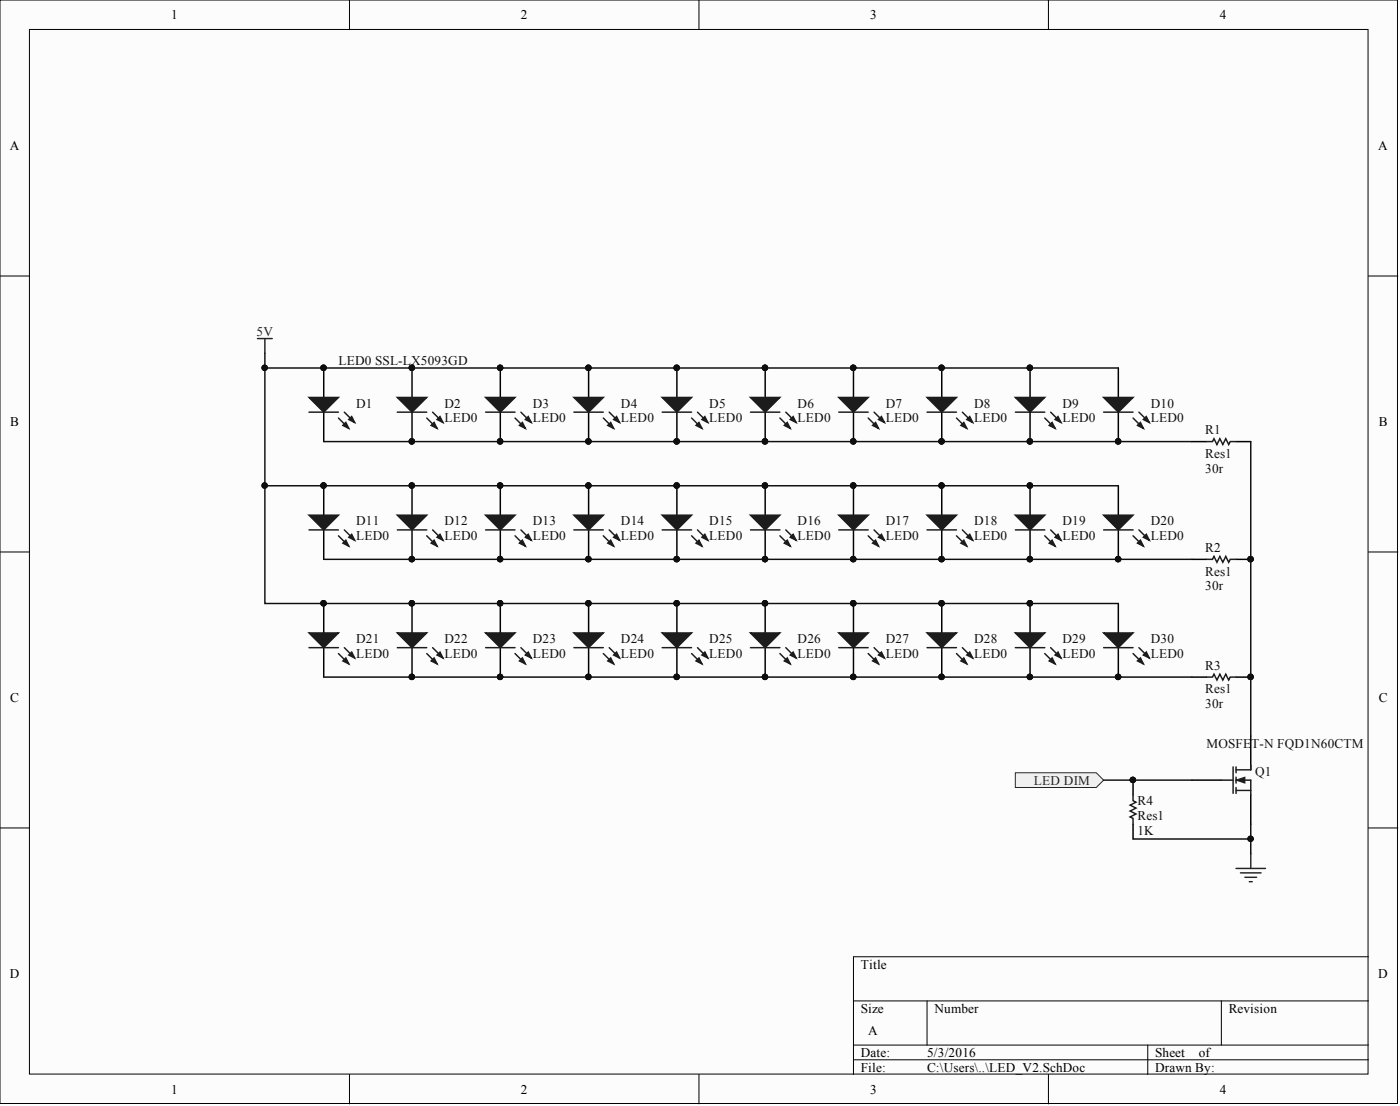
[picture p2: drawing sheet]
<svg xmlns="http://www.w3.org/2000/svg" width="241mm" height="190mm" viewBox="0 0 241 190" stroke-linecap="round" stroke-linejoin="round" font-family="sans-serif">
<defs><g id="words">
<g font-size="2.3">
<text x="29.5" y="3.3">1</text>
<text x="89.8" y="3.3">2</text>
<text x="150" y="3.3">3</text>
<text x="210.3" y="3.3">4</text>
<text x="1.7" y="25.8">A</text>
<text x="237.6" y="25.8">A</text>
<text x="1.8" y="73.4">B</text>
<text x="237.6" y="73.4">B</text>
<text x="1.8" y="120.9">C</text>
<text x="237.6" y="120.9">C</text>
<text x="148.4" y="166.8">Title</text>
<text x="1.7" y="168.4">D</text>
<text x="237.6" y="168.4">D</text>
<text x="148.4" y="174.4">Size</text>
<text x="149.6" y="178.2">A</text>
<text x="161.1" y="174.4">Number</text>
<text x="211.8" y="174.4">Revision</text>
<text x="148.4" y="182">Date:</text>
<text x="148.4" y="184.6">File:</text>
<text x="159.8" y="182">5/3/2016</text>
<text x="159.8" y="184.6">C:\Users\..\LED_V2.SchDoc</text>
<text x="199.1" y="182">Sheet</text>
<text x="199.1" y="184.6">Drawn By:</text>
<text x="206.6" y="182">of</text>
<text x="29.5" y="188.4">1</text>
<text x="89.8" y="188.4">2</text>
<text x="150" y="188.4">3</text>
<text x="210.3" y="188.4">4</text>
</g>
<g font-size="2.3" fill="#262626">
<text x="44.2" y="57.8">5V</text>
<text x="178.2" y="135.1">LED DIM</text>
</g>
<g font-size="2.3" fill="#0e0e0e">
<text x="58.3" y="62.9">LED0 SSL-LX5093GD</text>
<text x="61.4" y="70.2">D1</text>
<text x="76.6" y="70.2">D2</text>
<text x="91.8" y="70.2">D3</text>
<text x="107" y="70.2">D4</text>
<text x="122.2" y="70.2">D5</text>
<text x="137.5" y="70.2">D6</text>
<text x="152.7" y="70.2">D7</text>
<text x="167.9" y="70.2">D8</text>
<text x="183.1" y="70.2">D9</text>
<text x="198.3" y="70.2">D10</text>
<text x="76.6" y="72.8">LED0</text>
<text x="91.8" y="72.8">LED0</text>
<text x="107" y="72.8">LED0</text>
<text x="122.2" y="72.8">LED0</text>
<text x="137.5" y="72.8">LED0</text>
<text x="152.7" y="72.8">LED0</text>
<text x="167.9" y="72.8">LED0</text>
<text x="183.1" y="72.8">LED0</text>
<text x="198.3" y="72.8">LED0</text>
<text x="207.7" y="74.8">R1</text>
<text x="207.7" y="81.4">30r</text>
<text x="207.7" y="78.9">Res1</text>
<text x="61.4" y="90.5">D11</text>
<text x="61.4" y="93">LED0</text>
<text x="76.6" y="90.5">D12</text>
<text x="76.6" y="93">LED0</text>
<text x="91.8" y="90.5">D13</text>
<text x="91.8" y="93">LED0</text>
<text x="107" y="90.5">D14</text>
<text x="107" y="93">LED0</text>
<text x="122.2" y="90.5">D15</text>
<text x="122.2" y="93">LED0</text>
<text x="137.5" y="90.5">D16</text>
<text x="137.5" y="93">LED0</text>
<text x="152.7" y="90.5">D17</text>
<text x="152.7" y="93">LED0</text>
<text x="167.9" y="90.5">D18</text>
<text x="167.9" y="93">LED0</text>
<text x="183.1" y="90.5">D19</text>
<text x="183.1" y="93">LED0</text>
<text x="198.3" y="90.5">D20</text>
<text x="198.3" y="93">LED0</text>
<text x="207.7" y="95.1">R2</text>
<text x="207.7" y="101.7">30r</text>
<text x="207.7" y="99.1">Res1</text>
<text x="61.4" y="110.8">D21</text>
<text x="61.4" y="113.3">LED0</text>
<text x="76.6" y="110.8">D22</text>
<text x="76.6" y="113.3">LED0</text>
<text x="91.8" y="110.8">D23</text>
<text x="91.8" y="113.3">LED0</text>
<text x="107" y="110.8">D24</text>
<text x="107" y="113.3">LED0</text>
<text x="122.2" y="110.8">D25</text>
<text x="122.2" y="113.3">LED0</text>
<text x="137.5" y="110.8">D26</text>
<text x="137.5" y="113.3">LED0</text>
<text x="152.7" y="110.8">D27</text>
<text x="152.7" y="113.3">LED0</text>
<text x="167.9" y="110.8">D28</text>
<text x="167.9" y="113.3">LED0</text>
<text x="183.1" y="110.8">D29</text>
<text x="183.1" y="113.3">LED0</text>
<text x="198.3" y="110.8">D30</text>
<text x="198.3" y="113.3">LED0</text>
<text x="207.7" y="115.4">R3</text>
<text x="207.7" y="119.4">Res1</text>
<text x="207.7" y="121.9">30r</text>
<text x="208" y="128.8">MOSFE</text>
<text x="215.7" y="128.8">T-N FQD1N60CTM</text>
<text x="216.3" y="133.6">Q1</text>
<text x="196.1" y="143.8">1K</text>
<text x="196.1" y="138.7">R4</text>
<text x="196.1" y="141.2">Res1</text>
</g>
</g></defs>
<g fill="#fcfcfc" stroke="#000" stroke-width=".17">
<path d="M0 0h240.9v190.1h-240.9z"/>
<path d="M5.1 5.1h230.7v179.9h-230.7z"/>
</g>
<g fill="none" stroke="#000" stroke-width=".17">
<path d="M60.2 0v5.1M120.5 0v5.1M180.7 0v5.1M0 47.5h5.1M235.9 47.5h5M0 95.1h5.1M235.9 95.1h5M0 142.6h5.1M235.9 142.6h5M147.1 172.4h88.8M159.8 172.4v7.6M210.5 172.4v7.6"/>
<path d="M235.9 164.8h-88.8v20.3M60.2 185.1v5M120.5 185.1v5M147.1 180h88.8M147.1 182.5h88.8M180.7 185.1v5M197.8 180v5.1"/>
</g>
<path d="M44.4 58.3h2.5M45.7 58.3v2.6M213 149.6h5.1M213.8 150.3h3.6M214.6 151.1h2M215.3 151.9h.5M215.6 147v2.6" fill="none" stroke="#262626" stroke-width=".25"/>
<path d="M205.4 134.4h5.1M215.6 126.8v5M215.6 136.9v5.1" fill="none" stroke="#000" stroke-width=".25"/>
<path d="M210.5 134.4h2M212.5 132.1v4.6M213 134.4h2.6v2.5M213 136.1h2.6M213 132.1v1M213 133.9v1M213 135.6v1.1M215.6 131.8v.8h-2.6" fill="none" stroke="#1c1c1c" stroke-width=".25"/>
<path d="M213 134.4l1.6-.5v1z" fill="#1c1c1c" stroke="#1c1c1c" stroke-width=".17"/>
<path d="M175 133.1h13.9l1.3 1.3-1.3 1.2h-13.9z" fill-rule="evenodd" fill="#f0f0f0" stroke="#262626" stroke-width=".17"/>
<g fill="none" stroke="#000" stroke-width=".25">
<path d="M55.8 63.4v5.1M55.8 71v5.1M71 63.4v5.1M71 71v5.1M86.2 63.4v5.1M86.2 71v5.1M101.4 63.4v5.1M101.4 71v5.1M116.7 63.4v5.1M116.7 71v5.1M131.9 63.4v5.1M131.9 71v5.1"/>
<path d="M147.1 63.4v5.1M147.1 71v5.1M162.3 63.4v5.1M162.3 71v5.1M177.5 63.4v5.1M177.5 71v5.1M192.8 63.4v5.1M192.8 71v5.1M205.4 76.1h2.6M213 76.1h2.6M55.8 83.7v5M55.8 91.3v5"/>
<path d="M71 83.7v5M71 91.3v5M86.2 83.7v5M86.2 91.3v5M101.4 83.7v5M101.4 91.3v5M116.7 83.7v5M116.7 91.3v5M131.9 83.7v5M131.9 91.3v5M147.1 83.7v5M147.1 91.3v5"/>
<path d="M162.3 83.7v5M162.3 91.3v5M177.5 83.7v5M177.5 91.3v5M192.8 83.7v5M192.8 91.3v5M205.4 96.3h2.6M213 96.3h2.6M55.8 103.9v5.1M55.8 111.6v5M71 103.9v5.1M71 111.6v5"/>
<path d="M86.2 103.9v5.1M86.2 111.6v5M101.4 103.9v5.1M101.4 111.6v5M116.7 103.9v5.1M116.7 111.6v5M131.9 103.9v5.1M131.9 111.6v5M147.1 103.9v5.1M147.1 111.6v5M162.3 103.9v5.1M162.3 111.6v5"/>
<path d="M177.5 103.9v5.1M177.5 111.6v5M192.8 103.9v5.1M192.8 111.6v5M205.4 116.6h2.6M213 116.6h2.6M195.3 134.4v2.5M195.3 142v2.5"/>
</g>
<g fill="#0e0e0e" stroke="#0e0e0e" stroke-width=".17">
<circle cx="55.8" cy="63.3" r=".47"/>
<circle cx="71" cy="63.3" r=".47"/>
<circle cx="71" cy="76" r=".47"/>
<circle cx="86.2" cy="63.3" r=".47"/>
<circle cx="86.2" cy="76" r=".47"/>
<circle cx="101.4" cy="63.3" r=".47"/>
<circle cx="101.4" cy="76" r=".47"/>
<circle cx="116.6" cy="63.3" r=".47"/>
<circle cx="116.6" cy="76" r=".47"/>
<circle cx="131.8" cy="63.3" r=".47"/>
<circle cx="131.8" cy="76" r=".47"/>
<circle cx="55.8" cy="83.6" r=".47"/>
<circle cx="71" cy="83.6" r=".47"/>
<circle cx="71" cy="96.3" r=".47"/>
<circle cx="86.2" cy="83.6" r=".47"/>
<circle cx="86.2" cy="96.3" r=".47"/>
<circle cx="101.4" cy="83.6" r=".47"/>
<circle cx="101.4" cy="96.3" r=".47"/>
<circle cx="116.6" cy="83.6" r=".47"/>
<circle cx="116.6" cy="96.3" r=".47"/>
<circle cx="131.8" cy="83.6" r=".47"/>
<circle cx="131.8" cy="96.3" r=".47"/>
<circle cx="55.8" cy="103.9" r=".47"/>
<circle cx="71" cy="103.9" r=".47"/>
<circle cx="71" cy="116.6" r=".47"/>
<circle cx="86.2" cy="103.9" r=".47"/>
<circle cx="86.2" cy="116.6" r=".47"/>
<circle cx="101.4" cy="103.9" r=".47"/>
<circle cx="101.4" cy="116.6" r=".47"/>
<circle cx="116.6" cy="103.9" r=".47"/>
<circle cx="116.6" cy="116.6" r=".47"/>
<circle cx="131.8" cy="103.9" r=".47"/>
<circle cx="131.8" cy="116.6" r=".47"/>
<circle cx="147.1" cy="63.3" r=".47"/>
<circle cx="147.1" cy="76" r=".47"/>
<circle cx="162.3" cy="63.3" r=".47"/>
<circle cx="162.3" cy="76" r=".47"/>
<circle cx="177.5" cy="63.3" r=".47"/>
<circle cx="177.5" cy="76" r=".47"/>
<circle cx="147.1" cy="83.6" r=".47"/>
<circle cx="147.1" cy="96.3" r=".47"/>
<circle cx="162.3" cy="83.6" r=".47"/>
<circle cx="162.3" cy="96.3" r=".47"/>
<circle cx="177.5" cy="83.6" r=".47"/>
<circle cx="177.5" cy="96.3" r=".47"/>
<circle cx="147.1" cy="103.9" r=".47"/>
<circle cx="147.1" cy="116.6" r=".47"/>
<circle cx="162.3" cy="103.9" r=".47"/>
<circle cx="162.3" cy="116.6" r=".47"/>
<circle cx="177.5" cy="103.9" r=".47"/>
<circle cx="177.5" cy="116.6" r=".47"/>
<circle cx="192.7" cy="76" r=".47"/>
<circle cx="192.7" cy="96.3" r=".47"/>
<circle cx="192.7" cy="116.6" r=".47"/>
<circle cx="45.6" cy="83.6" r=".47"/>
<circle cx="45.6" cy="63.3" r=".47"/>
<circle cx="215.5" cy="96.3" r=".47"/>
<circle cx="215.5" cy="116.6" r=".47"/>
<circle cx="215.5" cy="144.5" r=".47"/>
<circle cx="195.3" cy="134.3" r=".47"/>
</g>
<g fill="#1c1c1c" stroke="#1c1c1c" stroke-width=".25">
<path d="M53.3 68.5h5l-2.5 2.5z"/>
<path d="M59.1 73.3l.5-.5 .5 1z"/>
<path d="M60.1 72.3l.5-.5 .5 1z"/>
<path d="M68.5 68.5h5.1l-2.6 2.5z"/>
<path d="M74.3 73.3l.5-.5 .5 1z"/>
<path d="M75.3 72.3l.5-.5 .5 1z"/>
<path d="M83.7 68.5h5.1l-2.6 2.5z"/>
<path d="M89.5 73.3l.5-.5 .5 1z"/>
<path d="M90.5 72.3l.6-.5 .5 1z"/>
<path d="M98.9 68.5h5.1l-2.6 2.5z"/>
<path d="M104.7 73.3l.6-.5 .5 1z"/>
<path d="M105.8 72.3l.5-.5 .5 1z"/>
<path d="M114.1 68.5h5.1l-2.5 2.5z"/>
<path d="M120 73.3l.5-.5 .5 1z"/>
<path d="M121 72.3l.5-.5 .5 1z"/>
<path d="M129.3 68.5h5.1l-2.5 2.5z"/>
<path d="M135.2 73.3l.5-.5 .5 1z"/>
<path d="M136.2 72.3l.5-.5 .5 1z"/>
<path d="M53.3 88.7h5l-2.5 2.6z"/>
<path d="M59.1 93.6l.5-.6 .5 1.1z"/>
<path d="M60.1 92.5l.5-.5 .5 1z"/>
<path d="M68.5 88.7h5.1l-2.6 2.6z"/>
<path d="M74.3 93.6l.5-.6 .5 1.1z"/>
<path d="M75.3 92.5l.5-.5 .5 1z"/>
<path d="M83.7 88.7h5.1l-2.6 2.6z"/>
<path d="M89.5 93.6l.5-.6 .5 1.1z"/>
<path d="M90.5 92.5l.6-.5 .5 1z"/>
<path d="M98.9 88.7h5.1l-2.6 2.6z"/>
<path d="M104.7 93.6l.6-.6 .5 1.1z"/>
<path d="M105.8 92.5l.5-.5 .5 1z"/>
<path d="M114.1 88.7h5.1l-2.5 2.6z"/>
<path d="M120 93.6l.5-.6 .5 1.1z"/>
<path d="M121 92.5l.5-.5 .5 1z"/>
<path d="M129.3 88.7h5.1l-2.5 2.6z"/>
<path d="M135.2 93.6l.5-.6 .5 1.1z"/>
<path d="M136.2 92.5l.5-.5 .5 1z"/>
<path d="M53.3 109h5l-2.5 2.6z"/>
<path d="M59.1 113.8l.5-.5 .5 1z"/>
<path d="M60.1 112.8l.5-.5 .5 1z"/>
<path d="M68.5 109h5.1l-2.6 2.6z"/>
<path d="M74.3 113.8l.5-.5 .5 1z"/>
<path d="M75.3 112.8l.5-.5 .5 1z"/>
<path d="M83.7 109h5.1l-2.6 2.6z"/>
<path d="M89.5 113.8l.5-.5 .5 1z"/>
<path d="M90.5 112.8l.6-.5 .5 1z"/>
<path d="M98.9 109h5.1l-2.6 2.6z"/>
<path d="M104.7 113.8l.6-.5 .5 1z"/>
<path d="M105.8 112.8l.5-.5 .5 1z"/>
<path d="M114.1 109h5.1l-2.5 2.6z"/>
<path d="M120 113.8l.5-.5 .5 1z"/>
<path d="M121 112.8l.5-.5 .5 1z"/>
<path d="M129.3 109h5.1l-2.5 2.6z"/>
<path d="M135.2 113.8l.5-.5 .5 1z"/>
<path d="M136.2 112.8l.5-.5 .5 1z"/>
<path d="M144.6 68.5h5l-2.5 2.5z"/>
<path d="M150.4 73.3l.5-.5 .5 1z"/>
<path d="M151.4 72.3l.5-.5 .5 1z"/>
<path d="M159.8 68.5h5.1l-2.6 2.5z"/>
<path d="M165.6 73.3l.5-.5 .5 1z"/>
<path d="M166.6 72.3l.5-.5 .5 1z"/>
<path d="M175 68.5h5.1l-2.6 2.5z"/>
<path d="M180.8 73.3l.5-.5 .5 1z"/>
<path d="M181.8 72.3l.6-.5 .5 1z"/>
<path d="M144.6 88.7h5l-2.5 2.6z"/>
<path d="M150.4 93.6l.5-.6 .5 1.1z"/>
<path d="M151.4 92.5l.5-.5 .5 1z"/>
<path d="M159.8 88.7h5.1l-2.6 2.6z"/>
<path d="M165.6 93.6l.5-.6 .5 1.1z"/>
<path d="M166.6 92.5l.5-.5 .5 1z"/>
<path d="M175 88.7h5.1l-2.6 2.6z"/>
<path d="M180.8 93.6l.5-.6 .5 1.1z"/>
<path d="M181.8 92.5l.6-.5 .5 1z"/>
<path d="M144.6 109h5l-2.5 2.6z"/>
<path d="M150.4 113.8l.5-.5 .5 1z"/>
<path d="M151.4 112.8l.5-.5 .5 1z"/>
<path d="M159.8 109h5.1l-2.6 2.6z"/>
<path d="M165.6 113.8l.5-.5 .5 1z"/>
<path d="M166.6 112.8l.5-.5 .5 1z"/>
<path d="M175 109h5.1l-2.6 2.6z"/>
<path d="M180.8 113.8l.5-.5 .5 1z"/>
<path d="M181.8 112.8l.6-.5 .5 1z"/>
<path d="M190.2 68.5h5.1l-2.5 2.5z"/>
<path d="M196.1 73.3l.5-.5 .5 1z"/>
<path d="M197.1 72.3l.5-.5 .5 1z"/>
<path d="M190.2 88.7h5.1l-2.5 2.6z"/>
<path d="M196.1 93.6l.5-.6 .5 1.1z"/>
<path d="M197.1 92.5l.5-.5 .5 1z"/>
<path d="M190.2 109h5.1l-2.5 2.6z"/>
<path d="M196.1 113.8l.5-.5 .5 1z"/>
<path d="M197.1 112.8l.5-.5 .5 1z"/>
</g>
<g fill="none" stroke="#1c1c1c" stroke-width=".25">
<path d="M53.3 71h5M58.3 72l1.8 1.8M59.3 71l1.8 1.8M68.5 71h5.1M73.6 72l1.7 1.8M74.6 71l1.7 1.8M83.7 71h5.1M88.8 72l1.7 1.8M89.8 71l1.8 1.8M98.9 71h5.1M104 72l1.8 1.8M105 71l1.8 1.8"/>
<path d="M114.1 71h5.1M119.2 72l1.8 1.8M120.2 71l1.8 1.8M129.3 71h5.1M134.4 72l1.8 1.8M135.4 71l1.8 1.8M144.6 71h5M149.6 72l1.8 1.8M150.7 71l1.7 1.8M159.8 71h5.1M164.9 72l1.7 1.8M165.9 71l1.7 1.8"/>
<path d="M175 71h5.1M180.1 72l1.7 1.8M181.1 71l1.8 1.8M190.2 71h5.1M195.3 72l1.8 1.8M196.3 71l1.8 1.8M208 76.1h1l.2-.5 .5 1 .6-1 .5 1 .5-1 .5 1 .2-.5h1M53.3 91.3h5M58.3 92.3l1.8 1.8M59.3 91.3l1.8 1.7M68.5 91.3h5.1M73.6 92.3l1.7 1.8"/>
<path d="M74.6 91.3l1.7 1.7M83.7 91.3h5.1M88.8 92.3l1.7 1.8M89.8 91.3l1.8 1.7M98.9 91.3h5.1M104 92.3l1.8 1.8M105 91.3l1.8 1.7M114.1 91.3h5.1M119.2 92.3l1.8 1.8M120.2 91.3l1.8 1.7M129.3 91.3h5.1M134.4 92.3l1.8 1.8"/>
<path d="M135.4 91.3l1.8 1.7M144.6 91.3h5M149.6 92.3l1.8 1.8M150.7 91.3l1.7 1.7M159.8 91.3h5.1M164.9 92.3l1.7 1.8M165.9 91.3l1.7 1.7M175 91.3h5.1M180.1 92.3l1.7 1.8M181.1 91.3l1.8 1.7M190.2 91.3h5.1M195.3 92.3l1.8 1.8"/>
<path d="M196.3 91.3l1.8 1.7M208 96.3h1l.2-.5 .5 1.1 .6-1.1 .5 1.1 .5-1.1 .5 1.1 .2-.6h1M53.3 111.6h5M58.3 112.6l1.8 1.7M59.3 111.6l1.8 1.7M68.5 111.6h5.1M73.6 112.6l1.7 1.7M74.6 111.6l1.7 1.7M83.7 111.6h5.1M88.8 112.6l1.7 1.7M89.8 111.6l1.8 1.7M98.9 111.6h5.1"/>
<path d="M104 112.6l1.8 1.7M105 111.6l1.8 1.7M114.1 111.6h5.1M119.2 112.6l1.8 1.7M120.2 111.6l1.8 1.7M129.3 111.6h5.1M134.4 112.6l1.8 1.7M135.4 111.6l1.8 1.7M144.6 111.6h5M149.6 112.6l1.8 1.7M150.7 111.6l1.7 1.7M159.8 111.6h5.1"/>
<path d="M164.9 112.6l1.7 1.7M165.9 111.6l1.7 1.7M175 111.6h5.1M180.1 112.6l1.7 1.7M181.1 111.6l1.8 1.7M190.2 111.6h5.1M195.3 112.6l1.8 1.7M196.3 111.6l1.8 1.7M208 116.6h1l.2-.5 .5 1 .6-1 .5 1 .5-1 .5 1 .2-.5h1M195.3 136.9v1l.5 .3-1 .5 1 .5-1 .5 1 .5-1 .5 .5 .3v1"/>
</g>
<path d="M45.7 63.4v20.3h147.1M45.7 60.9v2.5h147.1M55.8 76.1h149.6M215.6 76.1v50.7M45.7 83.7v20.2h147.1M55.8 96.3h149.6M55.8 116.6h149.6M190.2 134.4h15.2M195.3 144.5h20.3M215.6 142v5" fill="none" stroke="#0e0e0e" stroke-width=".25"/>
<use href="#words"/>
</svg>
